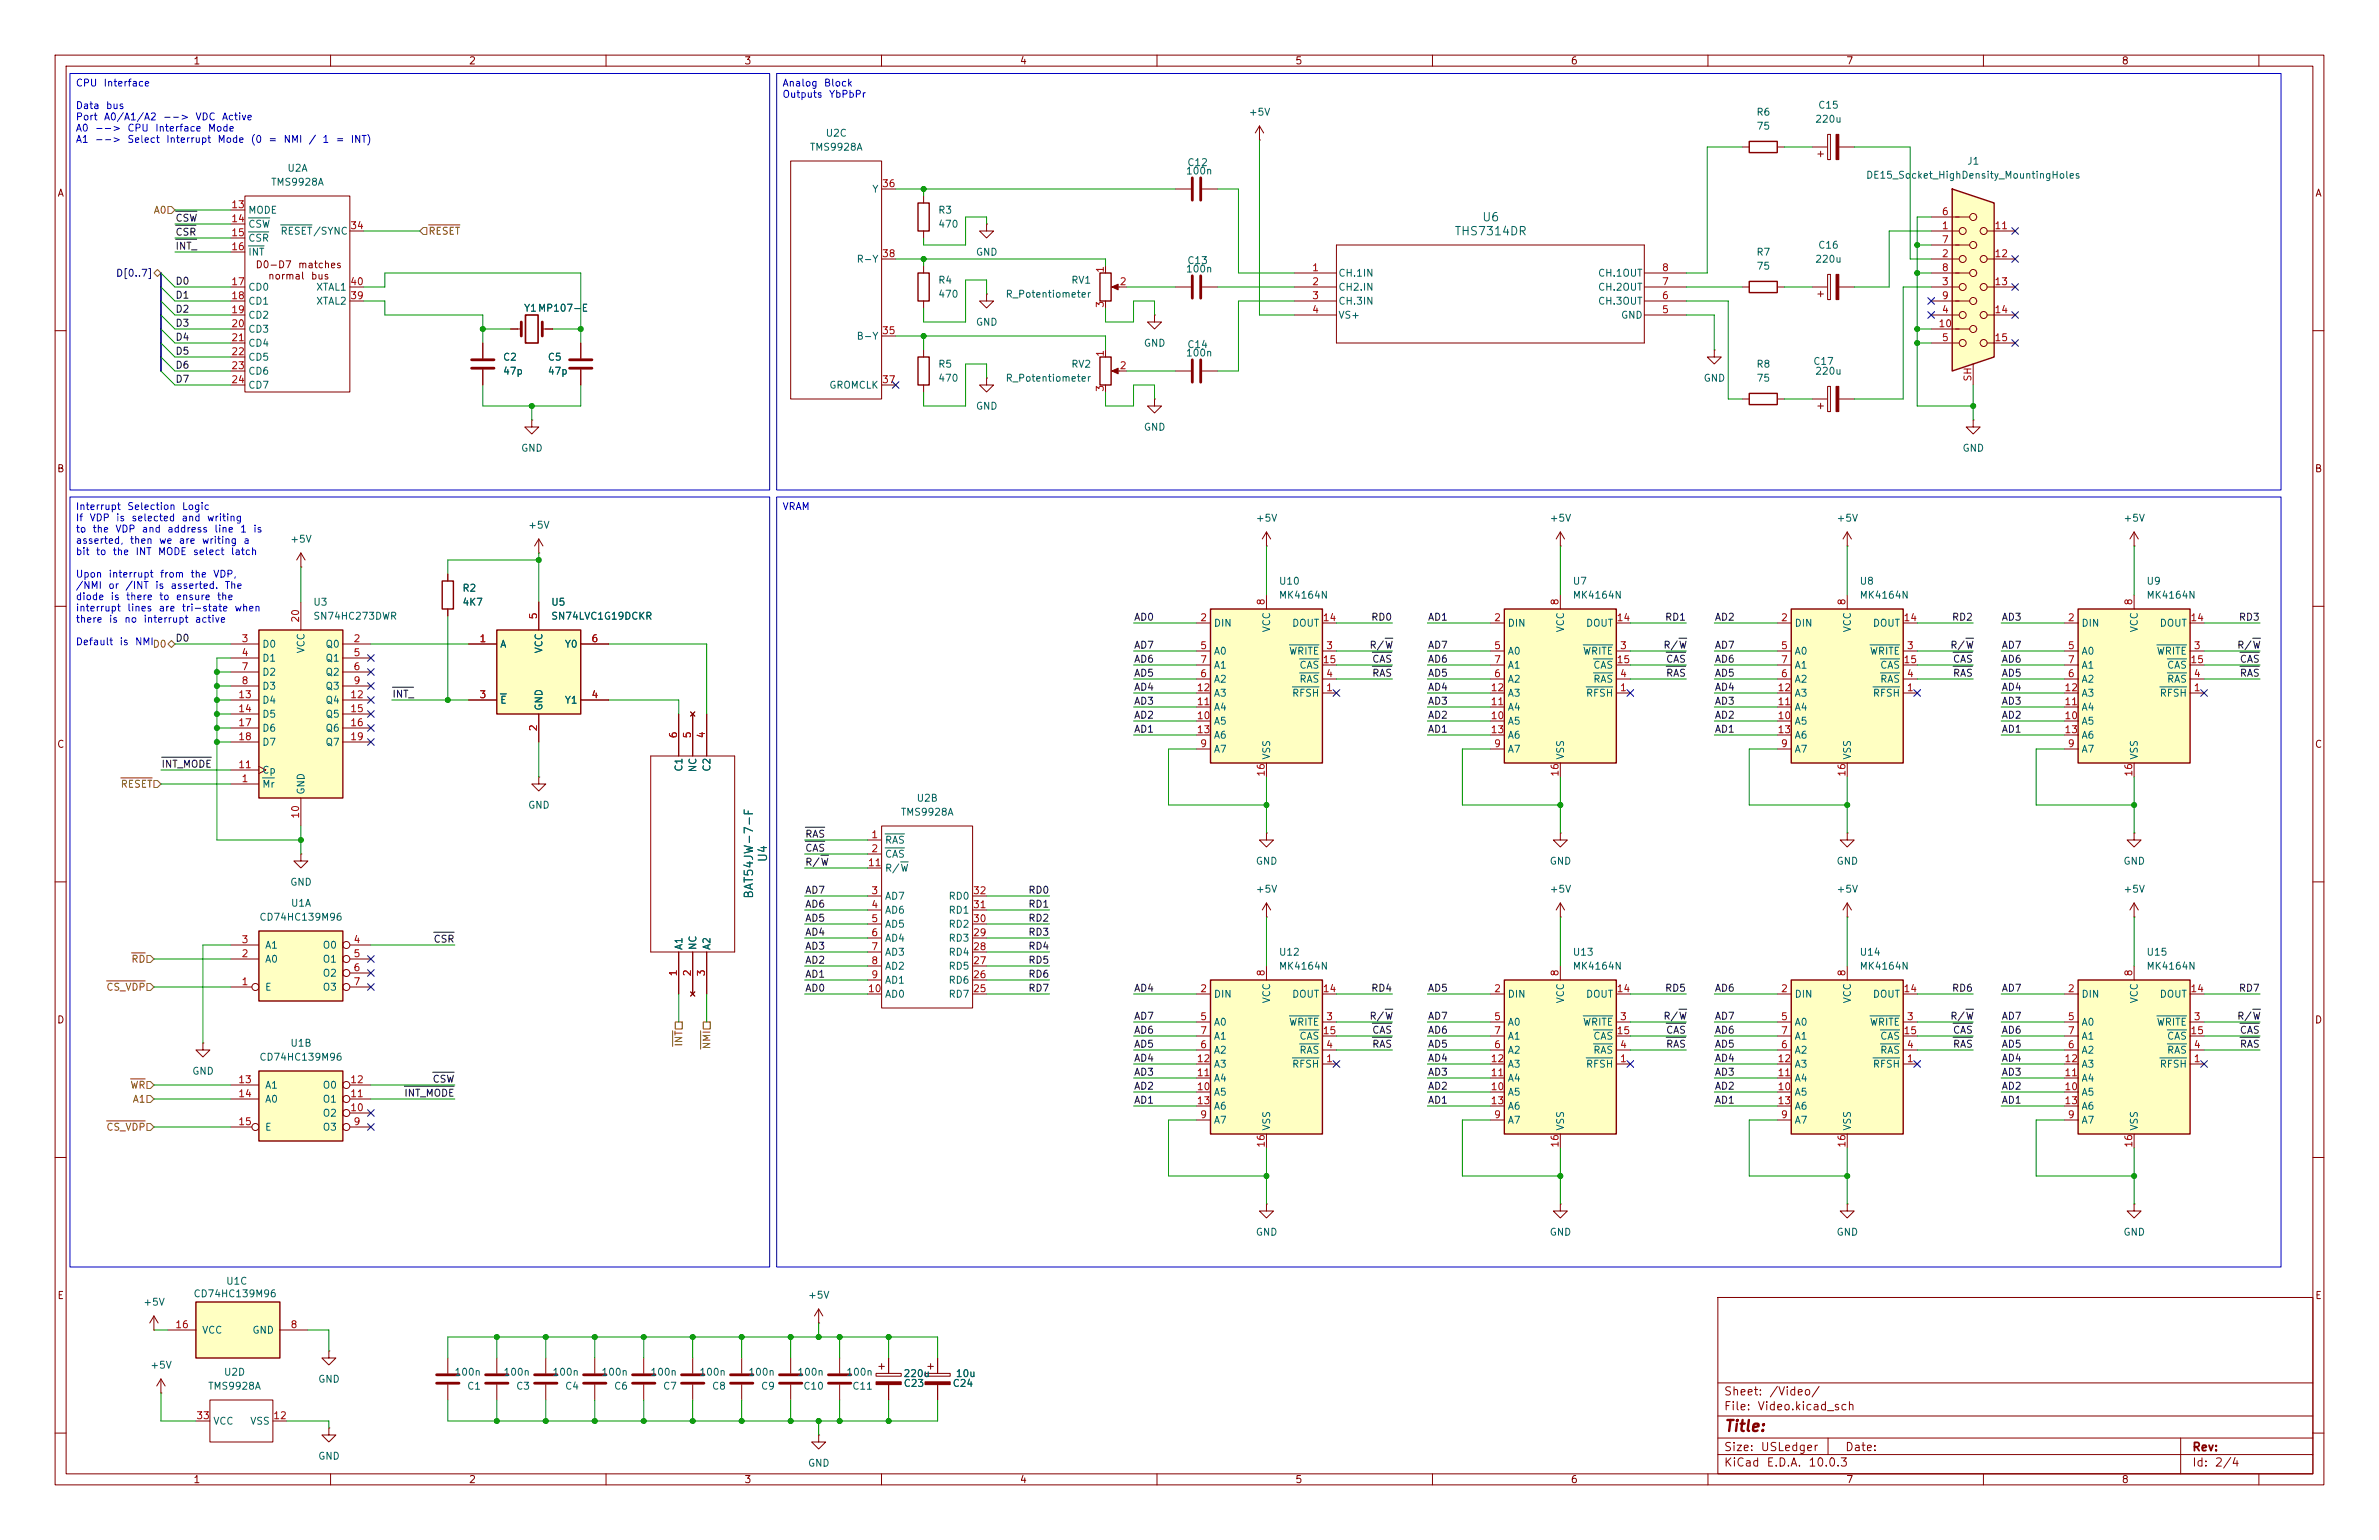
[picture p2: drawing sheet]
<svg xmlns="http://www.w3.org/2000/svg" width="432mm" height="279mm" viewBox="0 0 432 279" stroke-linecap="round" stroke-linejoin="round" font-family="sans-serif">
<defs><g id="words">
<text font-size="2" fill="#840000" x="312.8" y="260.2">Title:</text>
<g font-size="1.5" fill="#006464">
<text x="268.9" y="40.5">U6</text>
<text x="263.9" y="43.1">THS7314DR</text>
<text x="139.6" y="156.5" transform="rotate(-90 139.6 156.5)">U4</text>
<text x="137.1" y="163.2" transform="rotate(-90 137.1 163.2)">BAT54JW-7-F</text>
</g>
<g font-size="1.5" fill="#840000">
<text x="312.8" y="256.2">File:</text>
<text x="312.8" y="253.5">Sheet:</text>
<text x="318.9" y="256.2">Video.kicad_sch</text>
<text x="321" y="253.5">/Video/</text>
<text x="312.8" y="263.6">Size:</text>
<text x="319.5" y="263.6">USLedger</text>
<text x="334.8" y="263.6">Date:</text>
<text x="397.8" y="263.6">Rev:</text>
<text x="312.8" y="266.4">KiCad</text>
<text x="320.5" y="266.4">E.D.A.</text>
<text x="328.1" y="266.4">10.0.3</text>
<text x="397.8" y="266.4">Id:</text>
<text x="401.9" y="266.4">2/4</text>
</g>
<g font-size="1.3" fill="#840000">
<text x="35" y="12">1</text>
<text x="85" y="12">2</text>
<text x="135" y="12">3</text>
<text x="185" y="12">4</text>
<text x="235" y="12">5</text>
<text x="285" y="12">6</text>
<text x="335" y="12">7</text>
<text x="385" y="12">8</text>
<text x="10.3" y="36">A</text>
<text x="420.1" y="36">A</text>
<text x="46.3" y="49">D0-D7</text>
<text x="48.6" y="51">normal</text>
<text x="54" y="49">matches</text>
<text x="56.3" y="51">bus</text>
<text x="10.3" y="86">B</text>
<text x="420.1" y="86">B</text>
<text x="10.3" y="136">C</text>
<text x="420.1" y="136">C</text>
<text x="10.3" y="186">D</text>
<text x="420.1" y="186">D</text>
<text x="10.3" y="236">E</text>
<text x="420.1" y="236">E</text>
<text x="35" y="269.4">1</text>
<text x="85" y="269.4">2</text>
<text x="135" y="269.4">3</text>
<text x="185" y="269.4">4</text>
<text x="235" y="269.4">5</text>
<text x="285" y="269.4">6</text>
<text x="335" y="269.4">7</text>
<text x="385" y="269.4">8</text>
</g>
<g font-size="1.3" fill="#0000c2">
<text x="13.7" y="16">CPU</text>
<text x="18.7" y="16">Interface</text>
<text x="141.9" y="16">Analog</text>
<text x="149.4" y="16">Block</text>
<text x="13.7" y="20.1">Data</text>
<text x="13.7" y="22.1">Port</text>
<text x="18.8" y="22.1">A0/A1/A2</text>
<text x="19.1" y="20.1">bus</text>
<text x="29.5" y="22.1">--&gt;</text>
<text x="35.4" y="22.1">VDC</text>
<text x="40.2" y="22.1">Active</text>
<text x="141.9" y="18">Outputs</text>
<text x="150.4" y="18">YbPbPr</text>
<text x="13.7" y="24.2">A0</text>
<text x="13.7" y="26.2">A1</text>
<text x="17.1" y="24.2">--&gt;</text>
<text x="17.1" y="26.2">--&gt;</text>
<text x="23" y="24.2">CPU</text>
<text x="23" y="26.2">Select</text>
<text x="28.1" y="24.2">Interface</text>
<text x="30" y="26.2">Interrupt</text>
<text x="37.6" y="24.2">Mode</text>
<text x="39.4" y="26.2">Mode</text>
<text x="45.4" y="26.2">(0</text>
<text x="48.6" y="26.2">=</text>
<text x="51.4" y="26.2">NMI</text>
<text x="55.9" y="26.2">/</text>
<text x="58.4" y="26.2">1</text>
<text x="60.8" y="26.2">=</text>
<text x="63.5" y="26.2">INT)</text>
<text x="13.7" y="92.8">Interrupt</text>
<text x="13.7" y="94.9">If</text>
<text x="16.2" y="94.9">VDP</text>
<text x="21" y="94.9">is</text>
<text x="23" y="92.8">Selection</text>
<text x="23.8" y="94.9">selected</text>
<text x="32.9" y="94.9">and</text>
<text x="32.9" y="92.8">Logic</text>
<text x="37.5" y="94.9">writing</text>
<text x="141.9" y="92.8">VRAM</text>
<text x="13.7" y="96.9">to</text>
<text x="13.7" y="99">asserted,</text>
<text x="13.7" y="101">bit</text>
<text x="16.7" y="96.9">the</text>
<text x="17.3" y="101">to</text>
<text x="20.3" y="101">the</text>
<text x="20.8" y="96.9">VDP</text>
<text x="23.5" y="99">then</text>
<text x="24.5" y="101">INT</text>
<text x="25.6" y="96.9">and</text>
<text x="28.6" y="101">MODE</text>
<text x="28.8" y="99">we</text>
<text x="30.2" y="96.9">address</text>
<text x="32.3" y="99">are</text>
<text x="34.9" y="101">select</text>
<text x="36.5" y="99">writing</text>
<text x="38.8" y="96.9">line</text>
<text x="41.8" y="101">latch</text>
<text x="43.5" y="96.9">1</text>
<text x="44.1" y="99">a</text>
<text x="45.9" y="96.9">is</text>
<text x="13.7" y="105.1">Upon</text>
<text x="13.7" y="107.1">/NMI</text>
<text x="19.5" y="107.1">or</text>
<text x="19.6" y="105.1">interrupt</text>
<text x="22.6" y="107.1">/INT</text>
<text x="28.1" y="107.1">is</text>
<text x="28.9" y="105.1">from</text>
<text x="30.9" y="107.1">asserted.</text>
<text x="34.5" y="105.1">the</text>
<text x="38.6" y="105.1">VDP,</text>
<text x="40.7" y="107.1">The</text>
<text x="13.7" y="109.2">diode</text>
<text x="13.7" y="111.2">interrupt</text>
<text x="13.7" y="113.3">there</text>
<text x="19.7" y="113.3">is</text>
<text x="20" y="109.2">is</text>
<text x="22.5" y="113.3">no</text>
<text x="22.8" y="109.2">there</text>
<text x="23" y="111.2">lines</text>
<text x="25.9" y="113.3">interrupt</text>
<text x="28.7" y="111.2">are</text>
<text x="28.8" y="109.2">to</text>
<text x="31.8" y="109.2">ensure</text>
<text x="32.9" y="111.2">tri-state</text>
<text x="35.3" y="113.3">active</text>
<text x="39.3" y="109.2">the</text>
<text x="42.5" y="111.2">when</text>
<text x="13.7" y="117.4">Default</text>
<text x="21.6" y="117.4">is</text>
<text x="24.4" y="117.4">NMI</text>
</g>
<g font-size="1.3" fill="#006464">
<text x="226.6" y="21.3">+5V</text>
<text x="318.7" y="21.3">R6</text>
<text x="318.7" y="23.8">75</text>
<text x="329.4" y="22.6">220u</text>
<text x="329.9" y="20">C15</text>
<text x="146.9" y="27.6">TMS9928A</text>
<text x="149.8" y="25.1">U2C</text>
<text x="49.1" y="34">TMS9928A</text>
<text x="52.1" y="31.5">U2A</text>
<text x="158.2" y="35.3">Y</text>
<text x="215.1" y="32">100n</text>
<text x="215.4" y="30.4">C12</text>
<text x="338.6" y="32.7">DE15_Socket_HighDensity_MountingHoles</text>
<text x="356.9" y="30.2">J1</text>
<text x="45" y="39.1">MODE</text>
<text x="45" y="41.6">CSW</text>
<text x="170.2" y="39.1">R3</text>
<text x="170.2" y="41.6">470</text>
<text x="45" y="44.2">CSR</text>
<text x="45" y="46.7">INT</text>
<text x="50.8" y="42.9">RESET/SYNC</text>
<text x="155.4" y="48">R-Y</text>
<text x="177" y="46.7">GND</text>
<text x="318.7" y="46.7">R7</text>
<text x="329.4" y="48">220u</text>
<text x="329.9" y="45.4">C16</text>
<text x="45" y="53">CD0</text>
<text x="57.3" y="53">XTAL1</text>
<text x="170.2" y="51.8">R4</text>
<text x="194.3" y="51.8">RV1</text>
<text x="215.1" y="49.7">100n</text>
<text x="215.4" y="48.2">C13</text>
<text x="242.8" y="50.5">CH.1IN</text>
<text x="242.8" y="53">CH2.IN</text>
<text x="289.9" y="53">CH.2OUT</text>
<text x="289.9" y="50.5">CH.1OUT</text>
<text x="318.7" y="49.2">75</text>
<text x="45" y="55.6">CD1</text>
<text x="45" y="58.1">CD2</text>
<text x="57.3" y="55.6">XTAL2</text>
<text x="95" y="56.9">Y1MP107-E</text>
<text x="170.2" y="54.3">470</text>
<text x="177" y="59.4">GND</text>
<text x="182.4" y="54.3">R_Potentiometer</text>
<text x="242.8" y="55.6">CH.3IN</text>
<text x="242.8" y="58.1">VS+</text>
<text x="289.9" y="55.6">CH.3OUT</text>
<text x="294.1" y="58.1">GND</text>
<text x="45" y="60.7">CD3</text>
<text x="45" y="63.2">CD4</text>
<text x="45" y="65.7">CD5</text>
<text x="91.2" y="65.7">C2</text>
<text x="99.3" y="65.7">C5</text>
<text x="155.4" y="61.9">B-Y</text>
<text x="207.5" y="63.2">GND</text>
<text x="215.1" y="65">100n</text>
<text x="215.4" y="63.5">C14</text>
<text x="45" y="68.3">CD6</text>
<text x="45" y="70.8">CD7</text>
<text x="91.2" y="68.3">47p</text>
<text x="99.3" y="68.3">47p</text>
<text x="150.4" y="70.8">GROMCLK</text>
<text x="170.2" y="67">R5</text>
<text x="170.2" y="69.6">470</text>
<text x="182.4" y="69.6">R_Potentiometer</text>
<text x="194.3" y="67">RV2</text>
<text x="309.1" y="69.6">GND</text>
<text x="318.7" y="67">R8</text>
<text x="318.7" y="69.6">75</text>
<text x="329" y="66.5">C17</text>
<text x="329.4" y="68.3">220u</text>
<text x="177" y="74.6">GND</text>
<text x="94.5" y="82.3">GND</text>
<text x="207.5" y="78.4">GND</text>
<text x="356.1" y="82.3">GND</text>
<text x="227.8" y="95">+5V</text>
<text x="281.2" y="95">+5V</text>
<text x="333.2" y="95">+5V</text>
<text x="385.3" y="95">+5V</text>
<text x="52.6" y="98.8">+5V</text>
<text x="95.8" y="96.2">+5V</text>
<text x="83.8" y="107.7">R2</text>
<text x="232" y="106.4">U10</text>
<text x="285.4" y="106.4">U7</text>
<text x="337.4" y="106.4">U8</text>
<text x="389.5" y="106.4">U9</text>
<text x="56.8" y="110.2">U3</text>
<text x="56.8" y="112.7">SN74HC273DWR</text>
<text x="83.8" y="110.2">4K7</text>
<text x="99.9" y="110.2">U5</text>
<text x="99.9" y="112.7">SN74LVC1G19DCKR</text>
<text x="232" y="108.9">MK4164N</text>
<text x="285.4" y="108.9">MK4164N</text>
<text x="337.4" y="108.9">MK4164N</text>
<text x="389.5" y="108.9">MK4164N</text>
<text x="47.5" y="117.8">D0</text>
<text x="55.6" y="118.6" transform="rotate(-90 55.6 118.6)">VCC</text>
<text x="59" y="117.8">Q0</text>
<text x="90.7" y="117.8">A</text>
<text x="98.8" y="118.6" transform="rotate(-90 98.8 118.6)">VCC</text>
<text x="102.4" y="117.8">Y0</text>
<text x="220.2" y="114">DIN</text>
<text x="220.2" y="119.1">A0</text>
<text x="230.8" y="114.8" transform="rotate(-90 230.8 114.8)">VCC</text>
<text x="233.9" y="119.1">WRITE</text>
<text x="234.4" y="114">DOUT</text>
<text x="273.6" y="114">DIN</text>
<text x="273.6" y="119.1">A0</text>
<text x="284.2" y="114.8" transform="rotate(-90 284.2 114.8)">VCC</text>
<text x="287.2" y="119.1">WRITE</text>
<text x="287.8" y="114">DOUT</text>
<text x="325.6" y="114">DIN</text>
<text x="325.6" y="119.1">A0</text>
<text x="336.3" y="114.8" transform="rotate(-90 336.3 114.8)">VCC</text>
<text x="339.3" y="119.1">WRITE</text>
<text x="339.8" y="114">DOUT</text>
<text x="377.7" y="114">DIN</text>
<text x="377.7" y="119.1">A0</text>
<text x="388.3" y="114.8" transform="rotate(-90 388.3 114.8)">VCC</text>
<text x="391.4" y="119.1">WRITE</text>
<text x="391.9" y="114">DOUT</text>
<text x="47.5" y="120.4">D1</text>
<text x="47.5" y="122.9">D2</text>
<text x="47.5" y="125.4">D3</text>
<text x="59" y="120.4">Q1</text>
<text x="59" y="122.9">Q2</text>
<text x="59" y="125.4">Q3</text>
<text x="220.2" y="124.2">A2</text>
<text x="220.2" y="121.6">A1</text>
<text x="235.8" y="124.2">RAS</text>
<text x="235.8" y="121.6">CAS</text>
<text x="273.6" y="124.2">A2</text>
<text x="273.6" y="121.6">A1</text>
<text x="289.1" y="124.2">RAS</text>
<text x="289.1" y="121.6">CAS</text>
<text x="325.6" y="124.2">A2</text>
<text x="325.6" y="121.6">A1</text>
<text x="341.2" y="124.2">RAS</text>
<text x="341.2" y="121.6">CAS</text>
<text x="377.7" y="124.2">A2</text>
<text x="377.7" y="121.6">A1</text>
<text x="393.2" y="124.2">RAS</text>
<text x="393.2" y="121.6">CAS</text>
<text x="47.5" y="128">D4</text>
<text x="47.5" y="130.5">D5</text>
<text x="59" y="128">Q4</text>
<text x="59" y="130.5">Q5</text>
<text x="90.7" y="128">E</text>
<text x="98.8" y="129" transform="rotate(-90 98.8 129)">GND</text>
<text x="102.4" y="128">Y1</text>
<text x="220.2" y="131.8">A5</text>
<text x="220.2" y="129.2">A4</text>
<text x="220.2" y="126.7">A3</text>
<text x="234.4" y="126.7">RFSH</text>
<text x="273.6" y="131.8">A5</text>
<text x="273.6" y="129.2">A4</text>
<text x="273.6" y="126.7">A3</text>
<text x="287.8" y="126.7">RFSH</text>
<text x="325.6" y="131.8">A5</text>
<text x="325.6" y="129.2">A4</text>
<text x="325.6" y="126.7">A3</text>
<text x="339.8" y="126.7">RFSH</text>
<text x="377.7" y="131.8">A5</text>
<text x="377.7" y="129.2">A4</text>
<text x="377.7" y="126.7">A3</text>
<text x="391.9" y="126.7">RFSH</text>
<text x="47.5" y="133.1">D6</text>
<text x="47.5" y="135.6">D7</text>
<text x="59" y="133.1">Q6</text>
<text x="59" y="135.6">Q7</text>
<text x="220.2" y="136.9">A7</text>
<text x="220.2" y="134.3">A6</text>
<text x="230.8" y="137.9" transform="rotate(-90 230.8 137.9)">VSS</text>
<text x="273.6" y="136.9">A7</text>
<text x="273.6" y="134.3">A6</text>
<text x="284.2" y="137.9" transform="rotate(-90 284.2 137.9)">VSS</text>
<text x="325.6" y="136.9">A7</text>
<text x="325.6" y="134.3">A6</text>
<text x="336.3" y="137.9" transform="rotate(-90 336.3 137.9)">VSS</text>
<text x="377.7" y="136.9">A7</text>
<text x="377.7" y="134.3">A6</text>
<text x="388.3" y="137.9" transform="rotate(-90 388.3 137.9)">VSS</text>
<text x="47.5" y="143.2">Mr</text>
<text x="47.5" y="140.7">Cp</text>
<text x="124.2" y="140.1" transform="rotate(-90 124.2 140.1)">C1</text>
<text x="126.7" y="140.2" transform="rotate(-90 126.7 140.2)">NC</text>
<text x="129.2" y="140.1" transform="rotate(-90 129.2 140.1)">C2</text>
<text x="55.6" y="144.3" transform="rotate(-90 55.6 144.3)">GND</text>
<text x="95.8" y="147">GND</text>
<text x="163.4" y="148.3">TMS9928A</text>
<text x="166.3" y="145.8">U2B</text>
<text x="160.5" y="153.4">RAS</text>
<text x="160.5" y="155.9">CAS</text>
<text x="52.6" y="161">GND</text>
<text x="160.5" y="158.5">R/W</text>
<text x="227.8" y="157.2">GND</text>
<text x="281.2" y="157.2">GND</text>
<text x="333.2" y="157.2">GND</text>
<text x="385.3" y="157.2">GND</text>
<text x="47" y="167.3">CD74HC139M96</text>
<text x="52.7" y="164.8">U1A</text>
<text x="160.5" y="163.5">AD7</text>
<text x="160.5" y="166.1">AD6</text>
<text x="172.1" y="166.1">RD1</text>
<text x="172.1" y="163.5">RD0</text>
<text x="227.8" y="162.3">+5V</text>
<text x="281.2" y="162.3">+5V</text>
<text x="333.2" y="162.3">+5V</text>
<text x="385.3" y="162.3">+5V</text>
<text x="48" y="172.4">A1</text>
<text x="58.5" y="172.4">O0</text>
<text x="124.2" y="172.5" transform="rotate(-90 124.2 172.5)">A1</text>
<text x="126.7" y="172.5" transform="rotate(-90 126.7 172.5)">NC</text>
<text x="129.2" y="172.5" transform="rotate(-90 129.2 172.5)">A2</text>
<text x="160.5" y="168.6">AD5</text>
<text x="160.5" y="171.2">AD4</text>
<text x="160.5" y="173.7">AD3</text>
<text x="172.1" y="173.7">RD4</text>
<text x="172.1" y="171.2">RD3</text>
<text x="172.1" y="168.6">RD2</text>
<text x="232" y="173.7">U12</text>
<text x="285.4" y="173.7">U13</text>
<text x="337.4" y="173.7">U14</text>
<text x="389.5" y="173.7">U15</text>
<text x="48" y="175">A0</text>
<text x="58.5" y="175">O1</text>
<text x="58.5" y="177.5">O2</text>
<text x="160.5" y="176.2">AD2</text>
<text x="160.5" y="178.8">AD1</text>
<text x="172.1" y="178.8">RD6</text>
<text x="172.1" y="176.2">RD5</text>
<text x="232" y="176.2">MK4164N</text>
<text x="285.4" y="176.2">MK4164N</text>
<text x="337.4" y="176.2">MK4164N</text>
<text x="389.5" y="176.2">MK4164N</text>
<text x="48" y="180">E</text>
<text x="58.5" y="180">O3</text>
<text x="160.5" y="181.3">AD0</text>
<text x="172.1" y="181.3">RD7</text>
<text x="220.2" y="181.3">DIN</text>
<text x="230.8" y="182.1" transform="rotate(-90 230.8 182.1)">VCC</text>
<text x="234.4" y="181.3">DOUT</text>
<text x="273.6" y="181.3">DIN</text>
<text x="284.2" y="182.1" transform="rotate(-90 284.2 182.1)">VCC</text>
<text x="287.8" y="181.3">DOUT</text>
<text x="325.6" y="181.3">DIN</text>
<text x="336.3" y="182.1" transform="rotate(-90 336.3 182.1)">VCC</text>
<text x="339.8" y="181.3">DOUT</text>
<text x="377.7" y="181.3">DIN</text>
<text x="388.3" y="182.1" transform="rotate(-90 388.3 182.1)">VCC</text>
<text x="391.9" y="181.3">DOUT</text>
<text x="52.6" y="190.2">U1B</text>
<text x="220.2" y="186.4">A0</text>
<text x="220.2" y="191.5">A2</text>
<text x="220.2" y="188.9">A1</text>
<text x="233.9" y="186.4">WRITE</text>
<text x="235.8" y="191.5">RAS</text>
<text x="235.8" y="188.9">CAS</text>
<text x="273.6" y="186.4">A0</text>
<text x="273.6" y="191.5">A2</text>
<text x="273.6" y="188.9">A1</text>
<text x="287.2" y="186.4">WRITE</text>
<text x="289.1" y="191.5">RAS</text>
<text x="289.1" y="188.9">CAS</text>
<text x="325.6" y="186.4">A0</text>
<text x="325.6" y="191.5">A2</text>
<text x="325.6" y="188.9">A1</text>
<text x="339.3" y="186.4">WRITE</text>
<text x="341.2" y="191.5">RAS</text>
<text x="341.2" y="188.9">CAS</text>
<text x="377.7" y="186.4">A0</text>
<text x="377.7" y="191.5">A2</text>
<text x="377.7" y="188.9">A1</text>
<text x="391.4" y="186.4">WRITE</text>
<text x="393.2" y="191.5">RAS</text>
<text x="393.2" y="188.9">CAS</text>
<text x="34.8" y="195.3">GND</text>
<text x="47" y="192.7">CD74HC139M96</text>
<text x="48" y="197.8">A1</text>
<text x="58.5" y="197.8">O0</text>
<text x="220.2" y="196.6">A4</text>
<text x="220.2" y="194">A3</text>
<text x="234.4" y="194">RFSH</text>
<text x="273.6" y="196.6">A4</text>
<text x="273.6" y="194">A3</text>
<text x="287.8" y="194">RFSH</text>
<text x="325.6" y="196.6">A4</text>
<text x="325.6" y="194">A3</text>
<text x="339.8" y="194">RFSH</text>
<text x="377.7" y="196.6">A4</text>
<text x="377.7" y="194">A3</text>
<text x="391.9" y="194">RFSH</text>
<text x="48" y="200.4">A0</text>
<text x="58.5" y="202.9">O2</text>
<text x="58.5" y="200.4">O1</text>
<text x="220.2" y="199.1">A5</text>
<text x="220.2" y="201.6">A6</text>
<text x="273.6" y="199.1">A5</text>
<text x="273.6" y="201.6">A6</text>
<text x="325.6" y="199.1">A5</text>
<text x="325.6" y="201.6">A6</text>
<text x="377.7" y="199.1">A5</text>
<text x="377.7" y="201.6">A6</text>
<text x="48" y="205.4">E</text>
<text x="58.5" y="205.4">O3</text>
<text x="220.2" y="204.2">A7</text>
<text x="230.8" y="205.2" transform="rotate(-90 230.8 205.2)">VSS</text>
<text x="273.6" y="204.2">A7</text>
<text x="284.2" y="205.2" transform="rotate(-90 284.2 205.2)">VSS</text>
<text x="325.6" y="204.2">A7</text>
<text x="336.3" y="205.2" transform="rotate(-90 336.3 205.2)">VSS</text>
<text x="377.7" y="204.2">A7</text>
<text x="388.3" y="205.2" transform="rotate(-90 388.3 205.2)">VSS</text>
<text x="227.8" y="224.5">GND</text>
<text x="281.2" y="224.5">GND</text>
<text x="333.2" y="224.5">GND</text>
<text x="385.3" y="224.5">GND</text>
<text x="40.9" y="233.4">U1C</text>
<text x="25.9" y="237.2">+5V</text>
<text x="35" y="235.7">CD74HC139M96</text>
<text x="146.6" y="235.9">+5V</text>
<text x="36.6" y="242.3">VCC</text>
<text x="45.7" y="242.3">GND</text>
<text x="27.2" y="248.6">+5V</text>
<text x="40.5" y="249.9">U2D</text>
<text x="57.7" y="251.2">GND</text>
<text x="82.4" y="249.9">100n</text>
<text x="91.3" y="249.9">100n</text>
<text x="100.2" y="249.9">100n</text>
<text x="109.1" y="249.9">100n</text>
<text x="117.9" y="249.9">100n</text>
<text x="126.8" y="249.9">100n</text>
<text x="135.7" y="249.9">100n</text>
<text x="144.6" y="249.9">100n</text>
<text x="153.5" y="249.9">100n</text>
<text x="163.9" y="250.1">220u</text>
<text x="163.9" y="251.9">C23</text>
<text x="172.8" y="251.9">C24</text>
<text x="173.4" y="250.1">10u</text>
<text x="37.7" y="252.4">TMS9928A</text>
<text x="84.7" y="252.4">C1</text>
<text x="93.6" y="252.4">C3</text>
<text x="102.5" y="252.4">C4</text>
<text x="111.4" y="252.4">C6</text>
<text x="120.2" y="252.4">C7</text>
<text x="129.1" y="252.4">C8</text>
<text x="138" y="252.4">C9</text>
<text x="145.7" y="252.4">C10</text>
<text x="154.6" y="252.4">C11</text>
<text x="38.6" y="258.8">VCC</text>
<text x="45.3" y="258.8">VSS</text>
<text x="57.7" y="265.1">GND</text>
<text x="146.6" y="266.4">GND</text>
</g>
<g font-size="1.3" fill="#a90000">
<text x="160" y="34.3">36</text>
<text x="41.9" y="38.1">13</text>
<text x="41.9" y="40.6">14</text>
<text x="63.5" y="41.9">34</text>
<text x="352.4" y="41.9">1</text>
<text x="352.4" y="39.3">6</text>
<text x="361.9" y="41.9">11</text>
<text x="41.9" y="43.2">15</text>
<text x="41.9" y="45.7">16</text>
<text x="160" y="47">38</text>
<text x="352.4" y="47">2</text>
<text x="352.4" y="44.4">7</text>
<text x="361.9" y="47">12</text>
<text x="41.9" y="52">17</text>
<text x="63.5" y="52">40</text>
<text x="200.6" y="49.6" transform="rotate(-90 200.6 49.6)">1</text>
<text x="203.1" y="52">2</text>
<text x="238.1" y="49.5">1</text>
<text x="238.1" y="52">2</text>
<text x="301.6" y="52">7</text>
<text x="301.6" y="49.5">8</text>
<text x="352.4" y="52">3</text>
<text x="352.4" y="49.5">8</text>
<text x="361.9" y="52">13</text>
<text x="41.9" y="54.6">18</text>
<text x="41.9" y="57.1">19</text>
<text x="41.9" y="59.7">20</text>
<text x="63.5" y="54.6">39</text>
<text x="200.6" y="56" transform="rotate(-90 200.6 56)">3</text>
<text x="238.1" y="54.6">3</text>
<text x="238.1" y="57.1">4</text>
<text x="301.6" y="57.1">5</text>
<text x="301.6" y="54.6">6</text>
<text x="351.7" y="59.7">10</text>
<text x="352.4" y="57.1">4</text>
<text x="352.4" y="54.6">9</text>
<text x="361.9" y="57.1">14</text>
<text x="41.9" y="62.2">21</text>
<text x="41.9" y="64.7">22</text>
<text x="160" y="60.9">35</text>
<text x="200.6" y="64.8" transform="rotate(-90 200.6 64.8)">1</text>
<text x="352.4" y="62.2">5</text>
<text x="361.9" y="62.2">15</text>
<text x="41.9" y="67.3">23</text>
<text x="41.9" y="69.8">24</text>
<text x="160" y="69.8">37</text>
<text x="200.6" y="71.2" transform="rotate(-90 200.6 71.2)">3</text>
<text x="203.1" y="67.3">2</text>
<text x="358.1" y="69.3" transform="rotate(-90 358.1 69.3)">SH</text>
<text x="54.6" y="113.1" transform="rotate(-90 54.6 113.1)">20</text>
<text x="97.8" y="112.5" transform="rotate(-90 97.8 112.5)">5</text>
<text x="217.7" y="113">2</text>
<text x="229.8" y="109.9" transform="rotate(-90 229.8 109.9)">8</text>
<text x="240" y="113">14</text>
<text x="271.1" y="113">2</text>
<text x="283.2" y="109.9" transform="rotate(-90 283.2 109.9)">8</text>
<text x="293.3" y="113">14</text>
<text x="323.1" y="113">2</text>
<text x="335.3" y="109.9" transform="rotate(-90 335.3 109.9)">8</text>
<text x="345.4" y="113">14</text>
<text x="375.2" y="113">2</text>
<text x="387.3" y="109.9" transform="rotate(-90 387.3 109.9)">8</text>
<text x="397.5" y="113">14</text>
<text x="43.7" y="116.8">3</text>
<text x="43.7" y="119.4">4</text>
<text x="64.1" y="116.8">2</text>
<text x="64.1" y="119.4">5</text>
<text x="86.9" y="116.8">1</text>
<text x="107.2" y="116.8">6</text>
<text x="217.7" y="118.1">5</text>
<text x="240.6" y="118.1">3</text>
<text x="271.1" y="118.1">5</text>
<text x="293.9" y="118.1">3</text>
<text x="323.1" y="118.1">5</text>
<text x="346" y="118.1">3</text>
<text x="375.2" y="118.1">5</text>
<text x="398.1" y="118.1">3</text>
<text x="43.7" y="121.9">7</text>
<text x="43.7" y="124.4">8</text>
<text x="64.1" y="121.9">6</text>
<text x="64.1" y="124.4">9</text>
<text x="217.1" y="125.7">12</text>
<text x="217.7" y="123.2">6</text>
<text x="217.7" y="120.6">7</text>
<text x="240" y="120.6">15</text>
<text x="240.6" y="125.7">1</text>
<text x="240.6" y="123.2">4</text>
<text x="270.5" y="125.7">12</text>
<text x="271.1" y="123.2">6</text>
<text x="271.1" y="120.6">7</text>
<text x="293.3" y="120.6">15</text>
<text x="293.9" y="125.7">1</text>
<text x="293.9" y="123.2">4</text>
<text x="322.5" y="125.7">12</text>
<text x="323.1" y="123.2">6</text>
<text x="323.1" y="120.6">7</text>
<text x="345.4" y="120.6">15</text>
<text x="346" y="125.7">1</text>
<text x="346" y="123.2">4</text>
<text x="374.6" y="125.7">12</text>
<text x="375.2" y="123.2">6</text>
<text x="375.2" y="120.6">7</text>
<text x="397.5" y="120.6">15</text>
<text x="398.1" y="125.7">1</text>
<text x="398.1" y="123.2">4</text>
<text x="43.1" y="127">13</text>
<text x="43.1" y="129.5">14</text>
<text x="63.5" y="127">12</text>
<text x="63.5" y="129.5">15</text>
<text x="86.9" y="127">3</text>
<text x="107.2" y="127">4</text>
<text x="217.1" y="130.8">10</text>
<text x="217.1" y="128.2">11</text>
<text x="270.5" y="130.8">10</text>
<text x="270.5" y="128.2">11</text>
<text x="322.5" y="130.8">10</text>
<text x="322.5" y="128.2">11</text>
<text x="374.6" y="130.8">10</text>
<text x="374.6" y="128.2">11</text>
<text x="43.1" y="132.1">17</text>
<text x="43.1" y="134.6">18</text>
<text x="63.5" y="132.1">16</text>
<text x="63.5" y="134.6">19</text>
<text x="97.8" y="132.8" transform="rotate(-90 97.8 132.8)">2</text>
<text x="123.2" y="134.1" transform="rotate(-90 123.2 134.1)">6</text>
<text x="125.7" y="134.1" transform="rotate(-90 125.7 134.1)">5</text>
<text x="128.2" y="134.1" transform="rotate(-90 128.2 134.1)">4</text>
<text x="217.1" y="133.3">13</text>
<text x="217.7" y="135.9">9</text>
<text x="270.5" y="133.3">13</text>
<text x="271.1" y="135.9">9</text>
<text x="322.5" y="133.3">13</text>
<text x="323.1" y="135.9">9</text>
<text x="374.6" y="133.3">13</text>
<text x="375.2" y="135.9">9</text>
<text x="43.1" y="139.7">11</text>
<text x="43.7" y="142.2">1</text>
<text x="229.8" y="141" transform="rotate(-90 229.8 141)">16</text>
<text x="283.2" y="141" transform="rotate(-90 283.2 141)">16</text>
<text x="335.3" y="141" transform="rotate(-90 335.3 141)">16</text>
<text x="387.3" y="141" transform="rotate(-90 387.3 141)">16</text>
<text x="54.6" y="148.6" transform="rotate(-90 54.6 148.6)">10</text>
<text x="158" y="152.4">1</text>
<text x="158" y="154.9">2</text>
<text x="157.4" y="157.5">11</text>
<text x="158" y="162.5">3</text>
<text x="158" y="165.1">4</text>
<text x="158" y="167.6">5</text>
<text x="176.5" y="167.6">30</text>
<text x="176.5" y="165.1">31</text>
<text x="176.5" y="162.5">32</text>
<text x="43.7" y="174">2</text>
<text x="43.7" y="171.4">3</text>
<text x="64.1" y="171.4">4</text>
<text x="64.1" y="174">5</text>
<text x="158" y="170.2">6</text>
<text x="158" y="172.7">7</text>
<text x="176.5" y="172.7">28</text>
<text x="176.5" y="170.2">29</text>
<text x="43.7" y="179">1</text>
<text x="64.1" y="176.5">6</text>
<text x="64.1" y="179">7</text>
<text x="123.2" y="177.2" transform="rotate(-90 123.2 177.2)">1</text>
<text x="125.7" y="177.2" transform="rotate(-90 125.7 177.2)">2</text>
<text x="128.2" y="177.2" transform="rotate(-90 128.2 177.2)">3</text>
<text x="158" y="175.2">8</text>
<text x="158" y="177.8">9</text>
<text x="176.5" y="177.8">26</text>
<text x="176.5" y="175.2">27</text>
<text x="229.8" y="177.2" transform="rotate(-90 229.8 177.2)">8</text>
<text x="283.2" y="177.2" transform="rotate(-90 283.2 177.2)">8</text>
<text x="335.3" y="177.2" transform="rotate(-90 335.3 177.2)">8</text>
<text x="387.3" y="177.2" transform="rotate(-90 387.3 177.2)">8</text>
<text x="157.4" y="180.3">10</text>
<text x="176.5" y="180.3">25</text>
<text x="217.7" y="180.3">2</text>
<text x="217.7" y="185.4">5</text>
<text x="240" y="180.3">14</text>
<text x="240.6" y="185.4">3</text>
<text x="271.1" y="180.3">2</text>
<text x="271.1" y="185.4">5</text>
<text x="293.3" y="180.3">14</text>
<text x="293.9" y="185.4">3</text>
<text x="323.1" y="180.3">2</text>
<text x="323.1" y="185.4">5</text>
<text x="345.4" y="180.3">14</text>
<text x="346" y="185.4">3</text>
<text x="375.2" y="180.3">2</text>
<text x="375.2" y="185.4">5</text>
<text x="397.5" y="180.3">14</text>
<text x="398.1" y="185.4">3</text>
<text x="217.7" y="190.5">6</text>
<text x="217.7" y="187.9">7</text>
<text x="240" y="187.9">15</text>
<text x="240.6" y="190.5">4</text>
<text x="271.1" y="190.5">6</text>
<text x="271.1" y="187.9">7</text>
<text x="293.3" y="187.9">15</text>
<text x="293.9" y="190.5">4</text>
<text x="323.1" y="190.5">6</text>
<text x="323.1" y="187.9">7</text>
<text x="345.4" y="187.9">15</text>
<text x="346" y="190.5">4</text>
<text x="375.2" y="190.5">6</text>
<text x="375.2" y="187.9">7</text>
<text x="397.5" y="187.9">15</text>
<text x="398.1" y="190.5">4</text>
<text x="43.1" y="196.8">13</text>
<text x="63.5" y="196.8">12</text>
<text x="217.1" y="195.6">11</text>
<text x="217.1" y="193">12</text>
<text x="240.6" y="193">1</text>
<text x="270.5" y="195.6">11</text>
<text x="270.5" y="193">12</text>
<text x="293.9" y="193">1</text>
<text x="322.5" y="195.6">11</text>
<text x="322.5" y="193">12</text>
<text x="346" y="193">1</text>
<text x="374.6" y="195.6">11</text>
<text x="374.6" y="193">12</text>
<text x="398.1" y="193">1</text>
<text x="43.1" y="199.4">14</text>
<text x="63.5" y="201.9">10</text>
<text x="63.5" y="199.4">11</text>
<text x="217.1" y="198.1">10</text>
<text x="217.1" y="200.6">13</text>
<text x="217.7" y="203.2">9</text>
<text x="270.5" y="198.1">10</text>
<text x="270.5" y="200.6">13</text>
<text x="271.1" y="203.2">9</text>
<text x="322.5" y="198.1">10</text>
<text x="322.5" y="200.6">13</text>
<text x="323.1" y="203.2">9</text>
<text x="374.6" y="198.1">10</text>
<text x="374.6" y="200.6">13</text>
<text x="375.2" y="203.2">9</text>
<text x="43.1" y="204.4">15</text>
<text x="64.1" y="204.4">9</text>
<text x="229.8" y="208.3" transform="rotate(-90 229.8 208.3)">16</text>
<text x="283.2" y="208.3" transform="rotate(-90 283.2 208.3)">16</text>
<text x="335.3" y="208.3" transform="rotate(-90 335.3 208.3)">16</text>
<text x="387.3" y="208.3" transform="rotate(-90 387.3 208.3)">16</text>
<text x="31.7" y="241.3">16</text>
<text x="52.6" y="241.3">8</text>
<text x="35.5" y="257.8">33</text>
<text x="49.5" y="257.8">12</text>
</g>
<g font-size="1.3" fill="#725600">
<text x="27.8" y="39.1">A0</text>
<text x="77.7" y="42.9">RESET</text>
<text x="27.6" y="117.8">D0</text>
<text x="21.8" y="143.2">RESET</text>
<text x="23.7" y="175">RD</text>
<text x="19.2" y="180">CS_VDP</text>
<text x="124.2" y="190" transform="rotate(-90 124.2 190)">INT</text>
<text x="129.2" y="190.5" transform="rotate(-90 129.2 190.5)">NMI</text>
<text x="23.6" y="197.8">WR</text>
<text x="24" y="200.4">A1</text>
<text x="19.2" y="205.4">CS_VDP</text>
</g>
<g font-size="1.3" fill="#0f0f0f">
<text x="31.7" y="40.5">CSW</text>
<text x="31.7" y="43.1">CSR</text>
<text x="31.7" y="45.6">INT_</text>
<text x="31.7" y="51.9">D0</text>
<text x="31.7" y="54.5">D1</text>
<text x="31.7" y="57">D2</text>
<text x="31.7" y="59.6">D3</text>
<text x="31.7" y="64.6">D5</text>
<text x="31.7" y="62.1">D4</text>
<text x="31.7" y="67.2">D6</text>
<text x="31.7" y="69.7">D7</text>
<text x="205.7" y="112.9">AD0</text>
<text x="248.8" y="112.9">RD0</text>
<text x="259.1" y="112.9">AD1</text>
<text x="302.1" y="112.9">RD1</text>
<text x="311.1" y="112.9">AD2</text>
<text x="354.2" y="112.9">RD2</text>
<text x="363.2" y="112.9">AD3</text>
<text x="406.3" y="112.9">RD3</text>
<text x="31.7" y="116.7">D0</text>
<text x="205.7" y="118">AD7</text>
<text x="248.5" y="118">R/W</text>
<text x="259.1" y="118">AD7</text>
<text x="301.8" y="118">R/W</text>
<text x="311.1" y="118">AD7</text>
<text x="353.9" y="118">R/W</text>
<text x="363.2" y="118">AD7</text>
<text x="406" y="118">R/W</text>
<text x="205.7" y="123.1">AD5</text>
<text x="205.7" y="125.6">AD4</text>
<text x="205.7" y="120.5">AD6</text>
<text x="249" y="123.1">RAS</text>
<text x="249" y="120.5">CAS</text>
<text x="259.1" y="125.6">AD4</text>
<text x="259.1" y="123.1">AD5</text>
<text x="259.1" y="120.5">AD6</text>
<text x="302.3" y="123.1">RAS</text>
<text x="302.3" y="120.5">CAS</text>
<text x="311.1" y="125.6">AD4</text>
<text x="311.1" y="123.1">AD5</text>
<text x="311.1" y="120.5">AD6</text>
<text x="354.4" y="123.1">RAS</text>
<text x="354.4" y="120.5">CAS</text>
<text x="363.2" y="123.1">AD5</text>
<text x="363.2" y="125.6">AD4</text>
<text x="363.2" y="120.5">AD6</text>
<text x="406.4" y="123.1">RAS</text>
<text x="406.4" y="120.5">CAS</text>
<text x="71.1" y="126.9">INT_</text>
<text x="205.7" y="128.1">AD3</text>
<text x="205.7" y="130.7">AD2</text>
<text x="259.1" y="128.1">AD3</text>
<text x="259.1" y="130.7">AD2</text>
<text x="311.1" y="130.7">AD2</text>
<text x="311.1" y="128.1">AD3</text>
<text x="363.2" y="128.1">AD3</text>
<text x="363.2" y="130.7">AD2</text>
<text x="205.7" y="133.2">AD1</text>
<text x="259.1" y="133.2">AD1</text>
<text x="311.1" y="133.2">AD1</text>
<text x="363.2" y="133.2">AD1</text>
<text x="29.2" y="139.6">INT_MODE</text>
<text x="146" y="154.8">CAS</text>
<text x="146" y="152.3">RAS</text>
<text x="146" y="157.4">R/W</text>
<text x="146" y="162.4">AD7</text>
<text x="146" y="165">AD6</text>
<text x="146" y="167.5">AD5</text>
<text x="186.5" y="162.4">RD0</text>
<text x="186.5" y="165">RD1</text>
<text x="186.5" y="167.5">RD2</text>
<text x="78.6" y="171.3">CSR</text>
<text x="146" y="170.1">AD4</text>
<text x="146" y="172.6">AD3</text>
<text x="186.5" y="172.6">RD4</text>
<text x="186.5" y="170.1">RD3</text>
<text x="146" y="177.7">AD1</text>
<text x="146" y="175.1">AD2</text>
<text x="186.5" y="175.1">RD5</text>
<text x="186.5" y="177.7">RD6</text>
<text x="146" y="180.2">AD0</text>
<text x="186.5" y="180.2">RD7</text>
<text x="205.7" y="185.3">AD7</text>
<text x="205.7" y="180.2">AD4</text>
<text x="248.5" y="185.3">R/W</text>
<text x="248.8" y="180.2">RD4</text>
<text x="259.1" y="185.3">AD7</text>
<text x="259.1" y="180.2">AD5</text>
<text x="301.8" y="185.3">R/W</text>
<text x="302.1" y="180.2">RD5</text>
<text x="311.1" y="180.2">AD6</text>
<text x="311.1" y="185.3">AD7</text>
<text x="353.9" y="185.3">R/W</text>
<text x="354.2" y="180.2">RD6</text>
<text x="363.2" y="185.3">AD7</text>
<text x="363.2" y="180.2">AD7</text>
<text x="406" y="185.3">R/W</text>
<text x="406.3" y="180.2">RD7</text>
<text x="205.7" y="190.4">AD5</text>
<text x="205.7" y="187.8">AD6</text>
<text x="249" y="187.8">CAS</text>
<text x="249" y="190.4">RAS</text>
<text x="259.1" y="187.8">AD6</text>
<text x="259.1" y="190.4">AD5</text>
<text x="302.3" y="190.4">RAS</text>
<text x="302.3" y="187.8">CAS</text>
<text x="311.1" y="187.8">AD6</text>
<text x="311.1" y="190.4">AD5</text>
<text x="354.4" y="190.4">RAS</text>
<text x="354.4" y="187.8">CAS</text>
<text x="363.2" y="190.4">AD5</text>
<text x="363.2" y="187.8">AD6</text>
<text x="406.4" y="190.4">RAS</text>
<text x="406.4" y="187.8">CAS</text>
<text x="78.4" y="196.7">CSW</text>
<text x="205.7" y="198">AD2</text>
<text x="205.7" y="195.5">AD3</text>
<text x="205.7" y="192.9">AD4</text>
<text x="259.1" y="198">AD2</text>
<text x="259.1" y="192.9">AD4</text>
<text x="259.1" y="195.5">AD3</text>
<text x="311.1" y="192.9">AD4</text>
<text x="311.1" y="195.5">AD3</text>
<text x="311.1" y="198">AD2</text>
<text x="363.2" y="192.9">AD4</text>
<text x="363.2" y="195.5">AD3</text>
<text x="363.2" y="198">AD2</text>
<text x="73.3" y="199.3">INT_MODE</text>
<text x="205.7" y="200.5">AD1</text>
<text x="259.1" y="200.5">AD1</text>
<text x="311.1" y="200.5">AD1</text>
<text x="363.2" y="200.5">AD1</text>
</g>
<text font-size="1.3" fill="#000084" x="21" y="50.5">D[0..7]</text>
</g></defs>
<g fill="none" stroke="#840000" stroke-width=".18">
<path d="M10 10h411.8v259.4h-411.8zM12 12h407.8v255.4h-407.8zM60 10v2M110 10v2M160 10v2M210 10v2M260 10v2M310 10v2M360 10v2M410 10v2M10 60h2M328.9 72.4h2.8"/>
<path d="M329.9 73.7h1.1M330.5 73.2v1M331.7 70.1h.5v4.6h-.5zM333.8 72.4h2.7M419.8 60h2M229.9 99.1h.1M229.9 96.5l-.8 1.3M229.9 96.5l.7 1.3M229.9 96.5v2.6M335.3 99.1h.1M335.3 96.5l-.8 1.3M335.3 96.5l.7 1.3"/>
<path d="M335.3 96.5v2.6M10 110h2M419.8 110h2M10 160h2M419.8 160h2M10 210h2M419.8 210h2M311.8 235.4h108v32h-108zM10 260h2M311.8 256.9h108M311.8 250.9h108M419.8 260h2"/>
<path d="M60 267.4v2M110 267.4v2M160 267.4v2M210 267.4v2M260 267.4v2M310 267.4v2M311.8 263.9h108M311.8 260.9h108M331.8 260.9v3M360 267.4v2M395.8 260.9v6.5M410 267.4v2"/>
</g>
<path d="M333.2 70.1h.6v4.6h-.6z" fill="#840000" stroke="#840000" stroke-width=".18"/>
<path d="M219.7 177.8h20.3v27.9h-20.3z" fill="#ffffc2"/>
<path d="M219.7 177.8h20.3v27.9h-20.3z" fill="none" stroke="#840000" stroke-width=".25"/>
<g fill="none" stroke="#840000" stroke-width=".18">
<path d="M229.9 175.3v2.5M335.3 166.4h.1M335.3 163.8l-.8 1.3M335.3 163.8l.7 1.3M335.3 163.8v2.6M217.2 193h2.5M217.2 180.3h2.5M217.2 185.4h2.5M217.2 190.5h2.5M217.2 188h2.5M217.2 198.1h2.5M217.2 195.6h2.5"/>
<path d="M240 193h2.6M240 180.3h2.6M240 185.4h2.6M240 190.5h2.6M240 188h2.6M217.2 203.2h2.5M217.2 200.7h2.5M229.9 205.7v2.6"/>
</g>
<path d="M234 184.3h5.4M234.5 191.9h4.9M235.9 189.4h3.5M235.9 186.9h3.5" fill="none" stroke="#006464" stroke-width=".18"/>
<path d="M325.1 177.8h20.3v27.9h-20.3z" fill="#ffffc2"/>
<path d="M325.1 177.8h20.3v27.9h-20.3z" fill="none" stroke="#840000" stroke-width=".25"/>
<g fill="none" stroke="#840000" stroke-width=".18">
<path d="M335.3 175.3v2.5M322.6 193h2.5M322.6 180.3h2.5M322.6 185.4h2.5M322.6 190.5h2.5M322.6 188h2.5M322.6 198.1h2.5M322.6 195.6h2.5M345.4 193h2.6M345.4 180.3h2.6M345.4 185.4h2.6M345.4 190.5h2.6"/>
<path d="M345.4 188h2.6M322.6 203.2h2.5M322.6 200.7h2.5M335.3 205.7v2.6"/>
</g>
<path d="M339.4 184.3h5.4M340 191.9h4.8M341.3 189.4h3.5M341.3 186.9h3.5" fill="none" stroke="#006464" stroke-width=".18"/>
<path d="M273 177.8h20.4v27.9h-20.4z" fill="#ffffc2"/>
<path d="M317.5 71.4h5.1v2h-5.1zM80.3 105.4h2v5.1h-2zM273 177.8h20.4v27.9h-20.4z" fill="none" stroke="#840000" stroke-width=".25"/>
<g fill="none" stroke="#840000" stroke-width=".18">
<path d="M316.2 72.4h1.3M322.6 72.4h1.2M54.6 102.9h.1M54.6 100.3l-.8 1.3M54.6 100.3l.8 1.3M54.6 100.3v2.6M81.3 104.1v1.3M81.3 110.5v1.3M283.2 151.1v1.3h1.3l-1.3 1.3-1.3-1.3h1.3M283.2 151.1h.1M335.3 151.1v1.3h1.2l-1.2 1.3-1.3-1.3h1.3M335.3 151.1h.1"/>
<path d="M283.2 166.4h.1M283.2 163.8v2.6M283.2 175.3v2.5M283.2 163.8l-.8 1.3M283.2 163.8l.8 1.3M270.5 193h2.5M270.5 180.3h2.5M270.5 185.4h2.5M270.5 190.5h2.5M270.5 188h2.5M270.5 198.1h2.5M270.5 195.6h2.5"/>
<path d="M293.4 193h2.5M293.4 180.3h2.5M293.4 185.4h2.5M293.4 190.5h2.5M293.4 188h2.5M270.5 203.2h2.5M270.5 200.7h2.5M283.2 205.7v2.6"/>
</g>
<path d="M287.3 184.3h5.4M287.9 191.9h4.8M289.2 189.4h3.5M289.2 186.9h3.5" fill="none" stroke="#006464" stroke-width=".18"/>
<path d="M273 110.5h20.4v27.9h-20.4z" fill="#ffffc2"/>
<path d="M166.6 36.8h2.1v5.1h-2.1zM273 110.5h20.4v27.9h-20.4z" fill="none" stroke="#840000" stroke-width=".25"/>
<g fill="none" stroke="#840000" stroke-width=".18">
<path d="M167.6 35.6v1.2M167.6 41.9v1.3M105.4 62.2v2.8M105.4 67.1v2.8M97.8 97.8l-.8 1.3M97.8 97.8l.8 1.3M97.8 97.8v2.5M283.2 99.1h.1M283.2 96.5v2.6M283.2 96.5l-.8 1.3M283.2 96.5l.8 1.3M97.8 100.3h.1"/>
<path d="M270.5 113h2.5M270.5 118.1h2.5M283.2 108v2.5M293.4 113h2.5M293.4 118.1h2.5M270.5 125.7h2.5M270.5 135.9h2.5M270.5 123.2h2.5M270.5 120.7h2.5M270.5 130.8h2.5M270.5 128.3h2.5M270.5 133.4h2.5"/>
<path d="M283.2 138.4v2.6M293.4 125.7h2.5M293.4 123.2h2.5M293.4 120.7h2.5"/>
</g>
<path d="M287.3 117h5.4M289.2 119.5h3.5M287.9 124.6h4.8M289.2 122.1h3.5" fill="none" stroke="#006464" stroke-width=".18"/>
<path d="M103.4 66.8h4M103.4 65.3h4" fill="none" stroke="#840000" stroke-width=".51"/>
<path d="M325.1 110.5h20.3v27.9h-20.3z" fill="#ffffc2"/>
<path d="M166.6 49.5h2.1v5.1h-2.1zM166.6 64.8h2.1v5.1h-2.1zM325.1 110.5h20.3v27.9h-20.3z" fill="none" stroke="#840000" stroke-width=".25"/>
<g fill="none" stroke="#840000" stroke-width=".18">
<path d="M167.6 48.3v1.2M167.6 54.6v1.3M167.6 63.5v1.3M167.6 69.9v1.2M322.6 113h2.5M322.6 118.1h2.5M335.3 108v2.5M345.4 113h2.6M345.4 118.1h2.6M322.6 125.7h2.5M322.6 135.9h2.5M322.6 123.2h2.5"/>
<path d="M322.6 120.7h2.5M322.6 130.8h2.5M322.6 128.3h2.5M322.6 133.4h2.5M335.3 138.4v2.6M345.4 125.7h2.6M345.4 123.2h2.6M345.4 120.7h2.6"/>
</g>
<path d="M339.4 117h5.4M341.3 119.5h3.5M340 124.6h4.8M341.3 122.1h3.5" fill="none" stroke="#006464" stroke-width=".18"/>
<path d="M47 114.3h15.2v30.5h-15.2z" fill="#ffffc2"/>
<path d="M47 114.3h15.2v30.5h-15.2z" fill="none" stroke="#840000" stroke-width=".25"/>
<g fill="none" stroke="#840000" stroke-width=".18">
<path d="M41.9 116.8h5.1M41.9 119.4h5.1M54.6 109.2v5.1M62.2 116.8h5.1M62.2 119.4h5.1M41.9 121.9h5.1M41.9 124.5h5.1M41.9 139.7h5.1M41.9 127h5.1M41.9 129.5h5.1M41.9 132.1h5.1M41.9 134.6h5.1"/>
<path d="M47 139.1l1.3 .6-1.3 .6M62.2 121.9h5.1M62.2 124.5h5.1M62.2 127h5.1M62.2 129.5h5.1M62.2 132.1h5.1M62.2 134.6h5.1M41.9 142.2h5.1M54.6 144.8v5.1"/>
</g>
<path d="M47.6 141.1h2.2" fill="none" stroke="#006464" stroke-width=".18"/>
<path d="M219.7 110.5h20.3v27.9h-20.3z" fill="#ffffc2"/>
<path d="M219.7 110.5h20.3v27.9h-20.3z" fill="none" stroke="#840000" stroke-width=".25"/>
<g fill="none" stroke="#840000" stroke-width=".18">
<path d="M179.1 40.6v1.3h1.2l-1.2 1.3-1.3-1.3h1.3M179.1 40.6h.1M209.5 57.2v1.2h1.3l-1.3 1.3-1.2-1.3h1.2M209.5 57.2h.1M213.4 52.1h2.8M218.2 52.1h2.8M234.9 52.1h7.7M234.9 49.5h7.7M234.9 54.6h7.7M234.9 57.2h7.7M242.6 44.5h55.8v17.7h-55.8zM298.4 52.1h7.7"/>
<path d="M298.4 49.5h7.7M298.4 54.6h7.7M298.4 57.2h7.7M209.5 72.4v1.3h1.3l-1.3 1.2-1.2-1.2h1.2M209.5 72.4h.1M213.4 67.3h2.8M218.2 67.3h2.8M217.2 113h2.5M217.2 118.1h2.5M229.9 108v2.5M240 113h2.6M240 118.1h2.6"/>
<path d="M217.2 125.7h2.5M217.2 135.9h2.5M217.2 123.2h2.5M217.2 120.7h2.5M217.2 130.8h2.5M217.2 128.3h2.5M217.2 133.4h2.5M229.9 138.4v2.6M240 125.7h2.6M240 123.2h2.6M240 120.7h2.6M229.9 166.4h.1"/>
<path d="M229.9 163.8v2.6M229.9 163.8l-.8 1.3M229.9 163.8l.7 1.3"/>
</g>
<path d="M234 117h5.4M235.9 119.5h3.5M234.5 124.6h4.9M235.9 122.1h3.5" fill="none" stroke="#006464" stroke-width=".18"/>
<path d="M216.4 50v4.1M217.9 50v4.1M216.4 65.3v4M217.9 65.3v4" fill="none" stroke="#840000" stroke-width=".51"/>
<path d="M47 168.9h15.2v12.7h-15.2z" fill="#ffffc2"/>
<path d="M47 168.9h15.2v12.7h-15.2z" fill="none" stroke="#840000" stroke-width=".25"/>
<g fill="none" stroke="#840000" stroke-width=".18">
<path d="M54.6 154.9v1.3h1.3l-1.3 1.3-1.3-1.3h1.3M54.6 154.9h.1M41.9 179.1h3.8M41.9 174h5.1M41.9 171.5h5.1M63.5 179.1h3.8M63.5 174h3.8M63.5 171.5h3.8M63.5 176.5h3.8"/>
<circle cx="46.4" cy="179.1" r=".63"/>
<circle cx="62.9" cy="174" r=".63"/>
<circle cx="62.9" cy="171.4" r=".63"/>
<circle cx="62.9" cy="179.1" r=".63"/>
<circle cx="62.9" cy="176.5" r=".63"/>
</g>
<path d="M47 194.3h15.2v12.7h-15.2z" fill="#ffffc2"/>
<path d="M199.6 49.5h2.1v5.1h-2.1zM199.6 64.8h2.1v5.1h-2.1zM47 194.3h15.2v12.7h-15.2z" fill="none" stroke="#840000" stroke-width=".25"/>
<g fill="none" stroke="#840000" stroke-width=".18">
<path d="M143.5 29.2h16.5v43.2h-16.5zM160 34.3h2.6M213.4 34.3h2.8M218.2 34.3h2.8M160 47h2.6M179.1 53.3v1.3h1.2l-1.2 1.3-1.3-1.3h1.3M179.1 53.3h.1M200.7 48.3v1.2M200.7 54.6v1.3M202.2 52.1h2.3M160 61h2.6M160 69.9h2.6"/>
<path d="M179.1 68.6v1.3h1.2l-1.2 1.2-1.3-1.2h1.3M179.1 68.6h.1M200.7 63.5v1.3M200.7 69.9v1.2M202.2 67.3h2.3M118.1 137.2h15.2v35.5h-15.2zM123.2 129.5v7.7M125.3 129.2l.8 .7M125.7 129.5v7.7M126.1 129.2l-.8 .7M128.3 129.5v7.7M97.8 141v1.2h1.3l-1.3 1.3-1.3-1.3h1.3"/>
<path d="M97.8 141h.1M229.9 151.1v1.3h1.2l-1.2 1.3-1.3-1.3h1.3M229.9 151.1h.1M123.2 172.7v7.6M125.3 180l.8 .7M125.7 172.7v7.6M126.1 180l-.8 .7M128.3 172.7v7.6M36.8 189.2v1.3h1.3l-1.3 1.3-1.2-1.3h1.2M36.8 189.2h.1M41.9 199.4h5.1M41.9 196.9h5.1"/>
<path d="M63.5 199.4h3.8M63.5 196.9h3.8M41.9 204.5h3.8M63.5 204.5h3.8M63.5 201.9h3.8"/>
<circle cx="62.9" cy="199.4" r=".63"/>
<circle cx="62.9" cy="196.8" r=".63"/>
<circle cx="46.4" cy="204.5" r=".63"/>
<circle cx="62.9" cy="201.9" r=".63"/>
<circle cx="62.9" cy="204.5" r=".63"/>
</g>
<path d="M216.4 32.3v4M217.9 32.3v4" fill="none" stroke="#840000" stroke-width=".51"/>
<g fill="#840000" stroke="#840000" stroke-width=".18">
<path d="M201.8 52.1l1.1-.5v1z"/>
<path d="M201.8 67.3l1.1-.5v1z"/>
</g>
<path d="M90.2 114.3h15.2v15.2h-15.2z" fill="#ffffc2"/>
<path d="M90.2 114.3h15.2v15.2h-15.2z" fill="none" stroke="#840000" stroke-width=".25"/>
<g fill="none" stroke="#840000" stroke-width=".18">
<path d="M228.6 25.4h.1M228.6 22.9l-.8 1.2M228.6 22.9l.8 1.2M228.6 22.9v2.5M92.7 59.7h1.9M98.4 59.7h1.9M87.6 62.2v2.8M87.6 67.1v2.8M96.5 76.2v1.3h1.3l-1.3 1.2-1.3-1.2h1.3M96.5 76.2h.1M311.1 63.5v1.3h1.3l-1.3 1.2-1.2-1.2h1.2M311.1 63.5h.1"/>
<path d="M85.1 116.8h5.1M97.8 109.2v5.1M105.4 116.8h5.1M85.1 127h5.1M97.8 129.5v5.1M105.4 127h5.1M387.3 151.1v1.3h1.3l-1.3 1.3-1.2-1.3h1.2M387.3 151.1h.1M387.3 166.4h.1M387.3 163.8l-.7 1.3M387.3 163.8l.8 1.3M387.3 163.8v2.6"/>
<path d="M283.2 218.4v1.3h1.3l-1.3 1.3-1.3-1.3h1.3M283.2 218.4h.1M387.3 218.4v1.3h1.3l-1.3 1.3-1.2-1.3h1.2M387.3 218.4h.1M35.6 257.8h2.5M38.1 254h11.4v7.6h-11.4zM49.5 257.8h2.6M99.1 246.4v2.8M99.1 251.2v2.8M116.8 246.4v2.8M116.8 251.2v2.8M125.7 246.4v2.8"/>
<path d="M125.7 251.2v2.8M134.6 246.4v2.8M134.6 251.2v2.8M148.6 260.4v1.2h1.3l-1.3 1.3-1.3-1.3h1.3M148.6 260.4h.1"/>
</g>
<path d="M90.8 125.9h1.1" fill="none" stroke="#006464" stroke-width=".18"/>
<path d="M94.6 58.4v2.6M98.4 58.4v2.6M85.6 66.8h4.1M85.6 65.3h4.1M97 249.4h4.1M97 251h4.1M114.8 249.4h4.1M114.8 251h4.1M123.7 249.4h4.1M123.7 251h4.1M132.6 249.4h4.1M132.6 251h4.1" fill="none" stroke="#840000" stroke-width=".51"/>
<path d="M95.4 57.2h2.3v5h-2.3z" fill="none" stroke="#840000" stroke-width=".3"/>
<path d="M354.3 34.3l7.6 2.5v28l-7.6 2.5z" fill="#ffffc2"/>
<path d="M354.3 34.3l7.6 2.5v28l-7.6 2.5z" fill="none" stroke="#840000" stroke-width=".25"/>
<g fill="none" stroke="#840000" stroke-width=".18">
<path d="M350.5 39.4h7M350.5 44.5h7M350.5 49.5h7M350.5 54.6h7M350.5 59.7h7M350.5 41.9h5.1M350.5 47h5.1M350.5 52.1h5.1M350.5 57.2h5.1M360.7 41.9h5.1M360.7 47h5.1M360.7 52.1h5.1"/>
<path d="M360.7 57.2h5.1M350.5 62.2h5.1M358.1 66v3.9M360.7 62.2h5.1"/>
<circle cx="358.1" cy="39.4" r=".63"/>
<circle cx="356.2" cy="57.1" r=".63"/>
<circle cx="356.2" cy="41.9" r=".63"/>
<circle cx="356.2" cy="47" r=".63"/>
<circle cx="356.2" cy="52.1" r=".63"/>
<circle cx="358.1" cy="49.5" r=".63"/>
<circle cx="358.1" cy="54.6" r=".63"/>
<circle cx="358.1" cy="44.4" r=".63"/>
<circle cx="358.1" cy="59.7" r=".63"/>
<circle cx="360" cy="52.1" r=".63"/>
<circle cx="360" cy="41.9" r=".63"/>
<circle cx="360" cy="47" r=".63"/>
<circle cx="360" cy="57.1" r=".63"/>
<circle cx="356.2" cy="62.2" r=".63"/>
<circle cx="360" cy="62.2" r=".63"/>
</g>
<path d="M377.2 177.8h20.3v27.9h-20.3z" fill="#ffffc2"/>
<path d="M377.2 177.8h20.3v27.9h-20.3z" fill="none" stroke="#840000" stroke-width=".25"/>
<g fill="none" stroke="#840000" stroke-width=".18">
<path d="M387.3 175.3v2.5M374.6 193h2.6M374.6 180.3h2.6M374.6 185.4h2.6M374.6 190.5h2.6M374.6 188h2.6M374.6 198.1h2.6M374.6 195.6h2.6M397.5 193h2.5M397.5 180.3h2.5M397.5 185.4h2.5M397.5 190.5h2.5"/>
<path d="M397.5 188h2.5M374.6 203.2h2.6M374.6 200.7h2.6M387.3 205.7v2.6"/>
</g>
<path d="M391.5 184.3h5.4M392 191.9h4.9M393.4 189.4h3.5M393.4 186.9h3.5" fill="none" stroke="#006464" stroke-width=".18"/>
<path d="M377.2 110.5h20.3v27.9h-20.3z" fill="#ffffc2"/>
<path d="M317.5 25.7h5.1v2h-5.1zM317.5 51.1h5.1v2h-5.1zM377.2 110.5h20.3v27.9h-20.3z" fill="none" stroke="#840000" stroke-width=".25"/>
<g fill="none" stroke="#840000" stroke-width=".18">
<path d="M316.2 26.7h1.3M322.6 26.7h1.2M328.9 26.7h2.8M329.9 27.9h1.1M330.5 27.4v1M331.7 24.4h.5v4.6h-.5zM333.8 26.7h2.7M316.2 52.1h1.3M322.6 52.1h1.2M328.9 52.1h2.8M329.9 53.3h1.1M330.5 52.8v1"/>
<path d="M331.7 49.8h.5v4.6h-.5zM333.8 52.1h2.7M358.1 76.2v1.3h1.3l-1.3 1.2-1.2-1.2h1.2M358.1 76.2h.1M387.3 99.1h.1M387.3 96.5v2.6M387.3 96.5l-.7 1.3M387.3 96.5l.8 1.3M374.6 113h2.6M374.6 118.1h2.6M387.3 108v2.5M397.5 113h2.5"/>
<path d="M397.5 118.1h2.5M374.6 125.7h2.6M374.6 135.9h2.6M374.6 123.2h2.6M374.6 120.7h2.6M374.6 130.8h2.6M374.6 128.3h2.6M374.6 133.4h2.6M387.3 138.4v2.6M397.5 125.7h2.5M397.5 123.2h2.5M397.5 120.7h2.5"/>
<path d="M157.5 152.4h2.5M157.5 154.9h2.5M157.5 157.5h2.5M160 149.9h16.5v33h-16.5zM157.5 162.6h2.5M157.5 165.1h2.5M157.5 167.6h2.5M157.5 170.2h2.5M157.5 172.7h2.5M157.5 175.3h2.5M157.5 177.8h2.5M176.5 162.6h2.6"/>
<path d="M176.5 165.1h2.6M176.5 167.6h2.6M176.5 170.2h2.6M176.5 172.7h2.6M176.5 175.3h2.6M176.5 177.8h2.6M157.5 180.3h2.5M176.5 180.3h2.6M229.9 218.4v1.3h1.2l-1.2 1.3-1.3-1.3h1.3M229.9 218.4h.1M27.9 238.8l-.7 1.2M27.9 238.8l.8 1.2"/>
<path d="M27.9 238.8v2.5M27.9 241.3h.1M59.7 259.1v1.3h1.3l-1.3 1.2-1.3-1.2h1.3M59.7 259.1h.1M59.7 245.1v1.3h1.3l-1.3 1.3-1.3-1.3h1.3M59.7 245.1h.1M81.3 246.4v2.8M81.3 251.2v2.8M90.2 246.4v2.8M90.2 251.2v2.8M107.9 246.4v2.8M107.9 251.2v2.8"/>
<path d="M152.4 246.4v2.8M152.4 251.2v2.8M159 249.2h4.6v.5h-4.6zM159.5 247.9h1M160 247.4v1M161.3 246.4v2.8M161.3 251.2v2.8M167.9 249.2h4.6v.5h-4.6zM168.4 247.9h1M168.9 247.4v1M170.2 246.4v2.8M170.2 251.2v2.8"/>
</g>
<path d="M391.5 117h5.4M393.4 119.5h3.5M392 124.6h4.9M393.4 122.1h3.5M160.7 151.3h3.5M160.7 153.8h3.5M163.5 156.4h1.4" fill="none" stroke="#006464" stroke-width=".18"/>
<path d="M79.2 249.4h4.1M79.2 251h4.1M88.1 249.4h4.1M88.1 251h4.1M105.9 249.4h4.1M105.9 251h4.1M150.4 249.4h4M150.4 251h4" fill="none" stroke="#840000" stroke-width=".51"/>
<g fill="#840000" stroke="#840000" stroke-width=".18">
<path d="M333.2 24.4h.6v4.6h-.6z"/>
<path d="M333.2 49.8h.6v4.6h-.6z"/>
<path d="M167.9 250.7h4.6v.5h-4.6z"/>
<path d="M159 250.7h4.6v.5h-4.6z"/>
</g>
<path d="M35.6 236.2h15.2v10.2h-15.2z" fill="#ffffc2"/>
<path d="M35.6 236.2h15.2v10.2h-15.2z" fill="none" stroke="#840000" stroke-width=".25"/>
<g fill="none" stroke="#840000" stroke-width=".18">
<path d="M41.9 38.1h2.5M44.4 35.6h19.1v35.5h-19.1zM41.9 40.6h2.5M41.9 43.2h2.5M41.9 45.7h2.5M41.9 52.1h2.5M41.9 54.6h2.5M41.9 57.2h2.5M41.9 59.7h2.5M63.5 52.1h2.5M63.5 54.6h2.5M63.5 41.9h2.5"/>
<path d="M92.7 59.7h1.3M99.1 59.7h1.2M41.9 62.2h2.5M41.9 64.8h2.5M41.9 67.3h2.5M41.9 69.9h2.5M87.6 62.2v2.8M87.6 67.1v2.8M105.4 62.2v2.8M105.4 67.1v2.8M81.3 104.1v1.3M81.3 110.5v1.3"/>
<path d="M85.1 116.8h5.1M97.8 109.2v5.1M105.4 116.8h5.1M85.1 127h5.1M97.8 129.5v5.1M105.4 127h5.1M123.2 129.5v7.7M125.3 129.2l.8 .7M125.7 129.5v7.7M126.1 129.2l-.8 .7M128.3 129.5v7.7M123.2 172.7v7.6"/>
<path d="M125.3 180l.8 .7M125.7 172.7v7.6M126.1 180l-.8 .7M128.3 172.7v7.6M335.3 218.4v1.3h1.2l-1.2 1.3-1.3-1.3h1.3M335.3 218.4h.1M148.6 237.5l-.8 1.3M148.6 237.5l.8 1.3M148.6 237.5v2.5M29.2 252.7h.1M29.2 250.2l-.8 1.3M29.2 250.2l.8 1.3"/>
<path d="M29.2 250.2v2.5M30.5 241.3h5.1M50.8 241.3h5.1M143.5 246.4v2.8M143.5 251.2v2.8M148.6 240h.1M161.3 246.4v2.8M161.3 251.2v2.8M170.2 246.4v2.8M170.2 251.2v2.8"/>
</g>
<path d="M141.5 249.4h4M141.5 251h4" fill="none" stroke="#840000" stroke-width=".51"/>
<path d="M45.1 39.5h3.9M45.1 42.1h3.7M45.1 44.6h2.8M50.9 40.8h5.7M90.8 125.9h1.1" fill="none" stroke="#006464" stroke-width=".18"/>
<g fill="none" stroke="#725600" stroke-width=".18">
<path d="M30.5 37.5h.6l.6 .6-.6 .6h-.6zM28.6 48.9l.6 .6-.6 .7-.7-.7zM76.8 41.3h.7v1.2h-.7l-.6-.6zM77.8 40.8h5.7M30.5 116.8l.6-.6 .6 .6-.6 .7zM21.9 141.1h5.7M27.9 141.6h.7l.6 .6-.6 .7h-.7zM19.3 178h7.1M23.9 172.9h2.5M26.7 173.4h.6l.6 .6-.6 .6h-.6zM26.7 178.4h.6l.6 .7-.6 .6h-.6zM23.7 195.7h2.7"/>
<path d="M26.7 196.2h.6l.6 .7-.6 .6h-.6zM26.7 198.8h.6l.6 .6-.6 .6h-.6zM122.1 187v2.9M122.6 185.4h1.2v1.3h-1.2zM127.2 187v3.3M127.6 185.4h1.3v1.3h-1.3zM19.3 203.4h7.1M26.7 203.8h.6l.6 .7-.6 .6h-.6z"/>
</g>
<g fill="none" stroke="#0f0f0f" stroke-width=".18">
<path d="M31.9 38.3h3.9M31.9 40.9h3.7M31.9 43.4h3.8M249.1 118.3h3.5M251.4 115.8h1.4M302.4 118.3h3.5M304.7 115.8h1.4M354.5 118.3h3.5M356.8 115.8h1.4M406.6 118.3h3.5M408.9 115.8h1.4M29.3 137.4h9.1"/>
<path d="M71.2 124.7h3.9M249.1 120.9h3.5M302.4 120.9h3.5M354.5 120.9h3.5M406.6 120.9h3.5M146.2 152.6h3.5M146.2 150.1h3.5M149 155.2h1.4M78.7 169.1h3.7M73.4 197.1h9M78.5 194.5h3.9M249.1 188.2h3.5"/>
<path d="M249.1 185.6h3.5M251.4 183.1h1.4M302.4 188.2h3.5M302.4 185.6h3.5M304.7 183.1h1.4M354.5 188.2h3.5M354.5 185.6h3.5M356.8 183.1h1.4M406.6 188.2h3.5M406.6 185.6h3.5M408.9 183.1h1.4"/>
</g>
<path d="M29.2 49.5v17.8" fill="none" stroke="#000084" stroke-width=".3"/>
<g fill="none" stroke="#009600" stroke-width=".18">
<path d="M31.7 38.1h10.2M162.6 34.3h50.8M167.6 34.3v1.3M221 34.3h3.8v15.2h10.1M228.6 25.4v31.8h6.3M316.2 26.7h-6.3v22.8h-3.8M323.8 26.7h5.1M336.5 26.7h10.2v20.3h3.8M350.5 39.4h-2.5v34.3h10.1M29.2 49.5l2.5 2.6h10.2M29.2 52.1l2.5 2.5h10.2M29.2 54.6l2.5 2.6h10.2"/>
<path d="M29.2 57.2l2.5 2.5h10.2M29.2 59.7l2.5 2.5h10.2M31.7 43.2h10.2M31.7 45.7h10.2M31.7 40.6h10.2M66 52.1h3.8v-2.6h35.6v12.7M66 54.6h3.8v2.6h17.8v5M66 41.9h10.2M87.6 59.7h5.1M100.3 59.7h5.1M162.6 47h38.1v1.3M167.6 47v1.3"/>
<path d="M179.1 40.6v-1.2h-3.8v5.1h-7.7v-1.3M179.1 53.3v-2.5h-3.8v7.6h-7.7v-2.5M200.7 55.9v2.5h5v-3.8h3.8v2.6M204.5 52.1h8.9M221 52.1h13.9M234.9 54.6h-10.1v12.7h-3.8M306.1 54.6h7.6v17.8h2.5M306.1 52.1h10.1M306.1 57.2h5v6.3M323.8 52.1h5.1M348 44.5h2.5M348 49.5h2.5"/>
<path d="M348 59.7h2.5M350.5 52.1h-5.1v20.3h-8.9M350.5 41.9h-7.6v10.2h-6.4M29.2 64.8l2.5 2.5h10.2M29.2 67.3l2.5 2.6h10.2M29.2 62.2l2.5 2.6h10.2M87.6 69.9v3.8h17.8v-3.8M96.5 73.7v2.5M162.6 61h38.1v2.5M167.6 61v2.5M179.1 68.6v-2.6h-3.8v7.7h-7.7v-2.6M200.7 71.1v2.6h5v-3.8h3.8v2.5"/>
<path d="M204.5 67.3h8.9M323.8 72.4h5.1M348 62.2h2.5M358.1 69.9v6.3M229.9 99.1v8.9M283.2 99.1v8.9M335.3 99.1v8.9M387.3 99.1v8.9M31.7 116.8h10.2M41.9 119.4h-2.5v33h15.2M54.6 102.9v6.3M67.3 116.8h17.8"/>
<path d="M81.3 111.8v15.2M97.8 100.3v8.9M97.8 101.6h-16.5v2.5M110.5 116.8h17.8v12.7M205.7 113h11.5M205.7 118.1h11.5M242.6 113h10.1M242.6 118.1h10.1M259.1 113h11.4M259.1 118.1h11.4M295.9 113h10.2M295.9 118.1h10.2"/>
<path d="M311.1 113h11.5M311.1 118.1h11.5M348 113h10.1M348 118.1h10.1M363.2 113h11.4M363.2 118.1h11.4M400 113h10.2M400 118.1h10.2M29.2 139.7h12.7M39.4 134.6h2.5M39.4 127h2.5M39.4 129.5h2.5"/>
<path d="M39.4 121.9h2.5M39.4 124.5h2.5M39.4 132.1h2.5M71.1 127h14M97.8 134.6v6.4M110.5 127h12.7v2.5M205.7 133.4h11.5M205.7 130.8h11.5M205.7 120.7h11.5M205.7 123.2h11.5M205.7 128.3h11.5M205.7 125.7h11.5"/>
<path d="M217.2 135.9h-5.1v10.2h17.8M242.6 120.7h10.1M242.6 123.2h10.1M259.1 133.4h11.4M259.1 130.8h11.4M259.1 120.7h11.4M259.1 123.2h11.4M259.1 128.3h11.4M259.1 125.7h11.4M270.5 135.9h-5.1v10.2h17.8M295.9 120.7h10.2M295.9 123.2h10.2"/>
<path d="M311.1 133.4h11.5M311.1 130.8h11.5M311.1 120.7h11.5M311.1 123.2h11.5M311.1 128.3h11.5M311.1 125.7h11.5M322.6 135.9h-5.1v10.2h17.8M348 120.7h10.1M348 123.2h10.1M363.2 133.4h11.4M363.2 130.8h11.4M363.2 120.7h11.4"/>
<path d="M363.2 123.2h11.4M363.2 128.3h11.4M363.2 125.7h11.4M374.6 135.9h-5v10.2h17.7M400 120.7h10.2M400 123.2h10.2M29.2 142.2h12.7M54.6 149.9v5M146 152.4h11.5M146 154.9h11.5M146 157.5h11.5M229.9 141v10.1"/>
<path d="M283.2 141v10.1M335.3 141v10.1M387.3 141v10.1M27.9 174h14M27.9 179.1h14M41.9 171.5h-5.1v17.7M67.3 171.5h15.2M146 167.6h11.5M146 162.6h11.5M146 170.2h11.5M146 172.7h11.5M146 177.8h11.5"/>
<path d="M146 175.3h11.5M146 165.1h11.5M179.1 167.6h11.4M179.1 162.6h11.4M179.1 170.2h11.4M179.1 172.7h11.4M179.1 177.8h11.4M179.1 175.3h11.4M179.1 165.1h11.4M229.9 166.4v8.9M283.2 166.4v8.9M335.3 166.4v8.9"/>
<path d="M387.3 166.4v8.9M27.9 196.9h14M27.9 199.4h14M67.3 196.9h15.2M67.3 199.4h15.2M123.2 180.3v5.1M128.3 180.3v5.1M146 180.3h11.5M179.1 180.3h11.4M205.7 188h11.5M205.7 190.5h11.5M205.7 195.6h11.5"/>
<path d="M205.7 185.4h11.5M205.7 180.3h11.5M205.7 198.1h11.5M205.7 193h11.5M242.6 188h10.1M242.6 190.5h10.1M242.6 185.4h10.1M242.6 180.3h10.1M259.1 188h11.4M259.1 190.5h11.4M259.1 195.6h11.4M259.1 185.4h11.4"/>
<path d="M259.1 180.3h11.4M259.1 198.1h11.4M259.1 193h11.4M295.9 188h10.2M295.9 190.5h10.2M295.9 185.4h10.2M295.9 180.3h10.2M311.1 188h11.5M311.1 190.5h11.5M311.1 195.6h11.5M311.1 185.4h11.5M311.1 180.3h11.5"/>
<path d="M311.1 198.1h11.5M311.1 193h11.5M348 188h10.1M348 190.5h10.1M348 185.4h10.1M348 180.3h10.1M363.2 188h11.4M363.2 190.5h11.4M363.2 195.6h11.4M363.2 185.4h11.4M363.2 180.3h11.4M363.2 198.1h11.4"/>
<path d="M363.2 193h11.4M400 188h10.2M400 190.5h10.2M400 185.4h10.2M400 180.3h10.2M27.9 204.5h14M205.7 200.7h11.5M217.2 203.2h-5.1v10.2h17.8M229.9 208.3v10.1M259.1 200.7h11.4M270.5 203.2h-5.1v10.2h17.8M283.2 208.3v10.1"/>
<path d="M311.1 200.7h11.5M322.6 203.2h-5.1v10.2h17.8M335.3 208.3v10.1M363.2 200.7h11.4M374.6 203.2h-5v10.2h17.7M387.3 208.3v10.1M27.9 241.3h2.6M29.2 252.7v5.1h6.4M52.1 257.8h7.6v1.3M55.9 241.3h3.8v3.8M81.3 246.4v-3.8h88.9v3.8M81.3 254v3.8h88.9v-3.8"/>
<path d="M90.2 242.6v3.8M90.2 254v3.8M99.1 242.6v3.8M99.1 254v3.8M107.9 242.6v3.8M107.9 254v3.8M116.8 242.6v3.8M116.8 254v3.8M125.7 242.6v3.8M125.7 254v3.8M134.6 242.6v3.8M134.6 254v3.8"/>
<path d="M143.5 242.6v3.8M143.5 254v3.8M148.6 240v2.6M148.6 257.8v2.6M152.4 242.6v3.8M152.4 254v3.8M161.3 242.6v3.8M161.3 254v3.8"/>
</g>
<g fill="none" stroke="#000084" stroke-width=".18">
<path d="M349.9 56.5l1.2 1.3M349.9 54l1.2 1.2M351.1 56.5l-1.2 1.3M351.1 54l-1.2 1.2M365.2 56.5l1.2 1.3M365.2 46.4l1.2 1.2M365.2 51.5l1.2 1.2M365.2 41.3l1.2 1.2M366.4 56.5l-1.2 1.3M366.4 46.4l-1.2 1.2M366.4 51.5l-1.2 1.2M366.4 41.3l-1.2 1.2"/>
<path d="M162 69.2l1.2 1.3M163.2 69.2l-1.2 1.3M365.2 61.6l1.2 1.2M366.4 61.6l-1.2 1.2M66.7 118.8l1.2 1.2M67.9 118.8l-1.2 1.2M66.7 134l1.2 1.2M66.7 121.3l1.2 1.2M66.7 128.9l1.2 1.2M66.7 131.5l1.2 1.2M66.7 123.9l1.2 1.2M66.7 126.4l1.2 1.2"/>
<path d="M67.9 134l-1.2 1.2M67.9 121.3l-1.2 1.2M67.9 128.9l-1.2 1.2M67.9 131.5l-1.2 1.2M67.9 123.9l-1.2 1.2M67.9 126.4l-1.2 1.2M242 125.1l1.2 1.2M243.2 125.1l-1.2 1.2M295.3 125.1l1.2 1.2M296.5 125.1l-1.2 1.2M347.4 125.1l1.2 1.2M348.6 125.1l-1.2 1.2"/>
<path d="M399.4 125.1l1.3 1.2M400.7 125.1l-1.3 1.2M66.7 173.4l1.2 1.2M66.7 175.9l1.2 1.2M66.7 178.5l1.2 1.2M67.9 173.4l-1.2 1.2M67.9 175.9l-1.2 1.2M67.9 178.5l-1.2 1.2M242 192.4l1.2 1.2M243.2 192.4l-1.2 1.2M295.3 192.4l1.2 1.2M296.5 192.4l-1.2 1.2"/>
<path d="M347.4 192.4l1.2 1.2M348.6 192.4l-1.2 1.2M399.4 192.4l1.3 1.2M400.7 192.4l-1.3 1.2M66.7 203.9l1.2 1.2M66.7 201.3l1.2 1.2M67.9 203.9l-1.2 1.2M67.9 201.3l-1.2 1.2"/>
</g>
<path d="M12.7 13.3h127v75.6h-127zM141 13.3h273v75.6h-273zM12.7 90.2h127v139.7h-127zM141 90.2h273v139.7h-273z" fill="none" stroke="#0000c2" stroke-width=".18"/>
<g fill="#009600" stroke="#009600" stroke-width=".18">
<circle cx="134.6" cy="242.6" r=".46"/>
<circle cx="143.5" cy="242.6" r=".46"/>
<circle cx="143.5" cy="257.8" r=".46"/>
<circle cx="107.9" cy="257.8" r=".46"/>
<circle cx="116.8" cy="257.8" r=".46"/>
<circle cx="116.8" cy="242.6" r=".46"/>
<circle cx="125.7" cy="242.6" r=".46"/>
<circle cx="134.6" cy="257.8" r=".46"/>
<circle cx="125.7" cy="257.8" r=".46"/>
<circle cx="152.4" cy="257.8" r=".46"/>
<circle cx="148.6" cy="257.8" r=".46"/>
<circle cx="161.3" cy="242.6" r=".46"/>
<circle cx="148.6" cy="242.6" r=".46"/>
<circle cx="152.4" cy="242.6" r=".46"/>
<circle cx="161.3" cy="257.8" r=".46"/>
<circle cx="39.4" cy="134.6" r=".46"/>
<circle cx="39.4" cy="129.5" r=".46"/>
<circle cx="39.4" cy="132.1" r=".46"/>
<circle cx="97.8" cy="101.6" r=".46"/>
<circle cx="39.4" cy="124.5" r=".46"/>
<circle cx="39.4" cy="127" r=".46"/>
<circle cx="81.3" cy="127" r=".46"/>
<circle cx="39.4" cy="121.9" r=".46"/>
<circle cx="54.6" cy="152.4" r=".46"/>
<circle cx="90.2" cy="242.6" r=".46"/>
<circle cx="107.9" cy="242.6" r=".46"/>
<circle cx="99.1" cy="242.6" r=".46"/>
<circle cx="99.1" cy="257.8" r=".46"/>
<circle cx="90.2" cy="257.8" r=".46"/>
<circle cx="348" cy="44.5" r=".46"/>
<circle cx="348" cy="49.5" r=".46"/>
<circle cx="348" cy="62.2" r=".46"/>
<circle cx="348" cy="59.7" r=".46"/>
<circle cx="167.6" cy="34.3" r=".46"/>
<circle cx="167.6" cy="47" r=".46"/>
<circle cx="167.6" cy="61" r=".46"/>
<circle cx="229.9" cy="213.4" r=".46"/>
<circle cx="283.2" cy="146.1" r=".46"/>
<circle cx="229.9" cy="146.1" r=".46"/>
<circle cx="283.2" cy="213.4" r=".46"/>
<circle cx="387.3" cy="146.1" r=".46"/>
<circle cx="335.3" cy="213.4" r=".46"/>
<circle cx="387.3" cy="213.4" r=".46"/>
<circle cx="358.1" cy="73.7" r=".46"/>
<circle cx="335.3" cy="146.1" r=".46"/>
<circle cx="105.4" cy="59.7" r=".46"/>
<circle cx="87.6" cy="59.7" r=".46"/>
<circle cx="96.5" cy="73.7" r=".46"/>
</g>
<use href="#words"/>
</svg>
